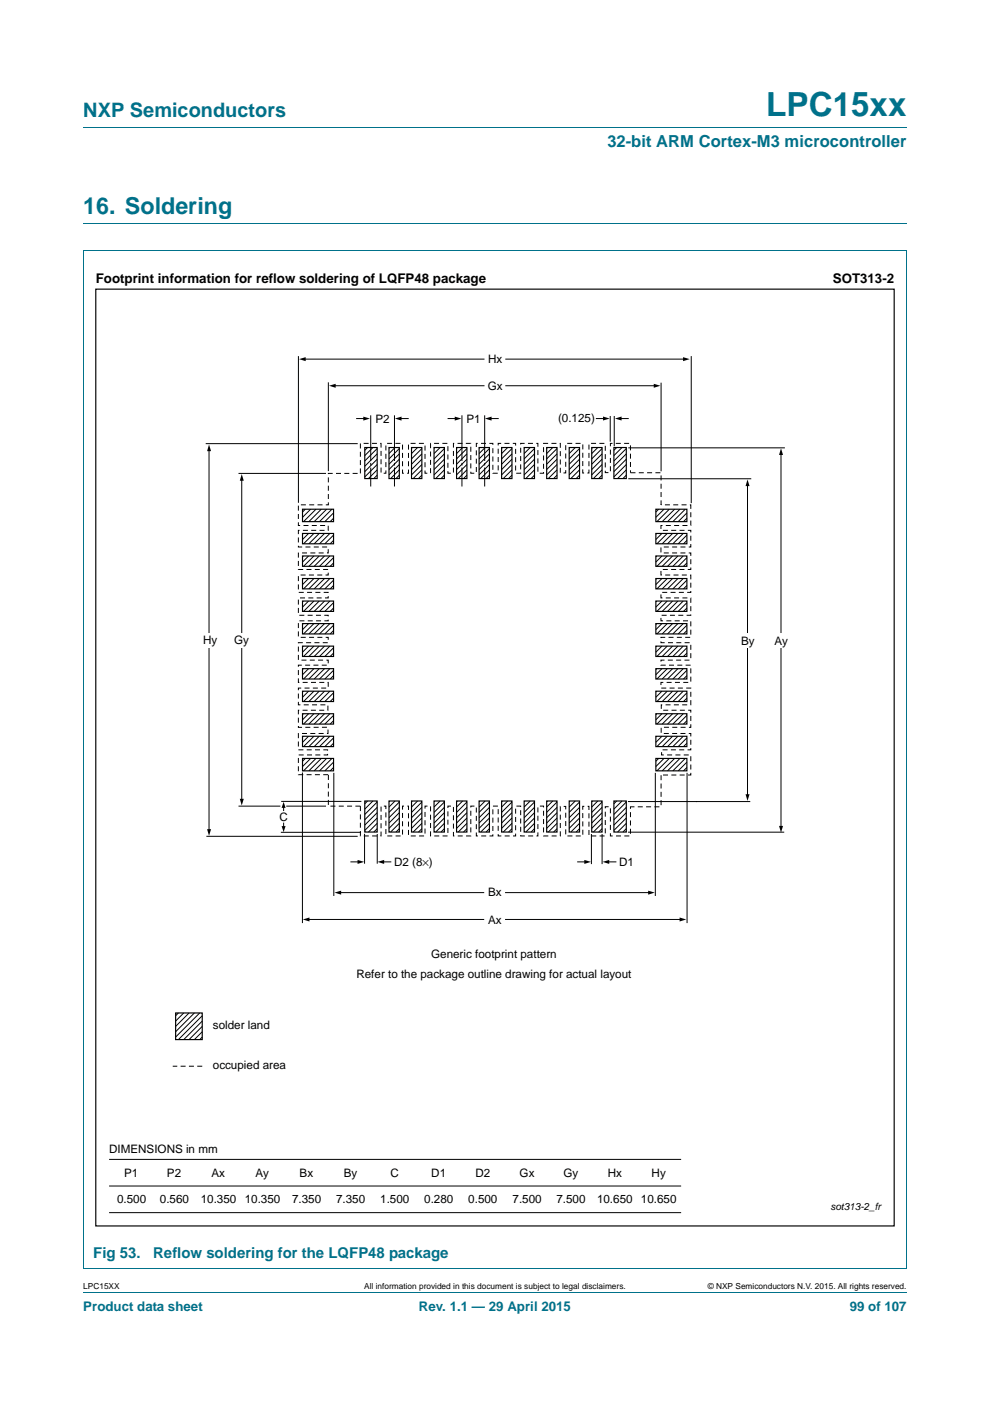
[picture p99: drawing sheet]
<svg xmlns="http://www.w3.org/2000/svg" width="210mm" height="297mm" viewBox="0 0 210 297" stroke-linecap="round" stroke-linejoin="round" font-family="sans-serif">
<defs><g id="words">
<text font-size="7" fill="#00718a" x="162.5" y="24.6">LPC15xx</text>
<text font-size="4.9" fill="#00718a" x="17.7" y="45.4">16. Soldering</text>
<text font-size="4.2" fill="#00718a" x="17.7" y="24.9">NXP Semiconductors</text>
<text font-size="3.5" fill="#00718a" x="128.8" y="31.1">32-bit ARM Cortex-M3 microcontroller</text>
<g font-size="3.2" fill="#00718a">
<text x="19.8" y="266.7">Fig 53.</text>
<text x="32.5" y="266.7">Reflow soldering for the LQFP48 package</text>
</g>
<g font-size="2.8">
<text x="20.3" y="60">Footprint information for reflow soldering of LQFP48 package</text>
<text x="176.6" y="60">SOT313-2</text>
</g>
<g font-size="2.8" fill="#00718a">
<text x="17.7" y="277.9">Product data sheet</text>
<text x="88.9" y="277.9">Rev. 1.1 — 29 April 2015</text>
<text x="180.2" y="277.9">99 of 107</text>
</g>
<g font-size="2.5">
<text x="103.5" y="77">Hx</text>
<text x="103.4" y="82.6">Gx</text>
<text x="79.6" y="89.7">P2</text>
<text x="98.9" y="89.7">P1</text>
<text x="118.4" y="89.6">(0.125)</text>
<text x="43.1" y="136.6">Hy</text>
<text x="49.7" y="136.6">Gy</text>
<text x="157.2" y="136.6">By</text>
<text x="164.3" y="136.6">Ay</text>
<text x="59.3" y="174.1">C</text>
<text x="83.6" y="183.5">D2 (8×)</text>
<text x="131.3" y="183.5">D1</text>
<text x="103.5" y="190">Bx</text>
<text x="103.5" y="195.8">Ax</text>
<text x="91.5" y="203.1">Generic footprint pattern</text>
<text x="75.6" y="207.3">Refer to the package outline drawing for actual layout</text>
<text x="45.2" y="218.2">solder land</text>
<text x="45.2" y="226.6">occupied area</text>
<text x="23.1" y="244.4">DIMENSIONS in mm</text>
<text x="26.3" y="249.5">P1</text>
<text x="35.4" y="249.5">P2</text>
<text x="44.8" y="249.5">Ax</text>
<text x="54.2" y="249.5">Ay</text>
<text x="63.6" y="249.5">Bx</text>
<text x="72.9" y="249.5">By</text>
<text x="82.8" y="249.5">C</text>
<text x="91.5" y="249.5">D1</text>
<text x="100.8" y="249.5">D2</text>
<text x="110.2" y="249.5">Gx</text>
<text x="119.5" y="249.5">Gy</text>
<text x="128.9" y="249.5">Hx</text>
<text x="138.2" y="249.5">Hy</text>
<text x="24.8" y="255.1">0.500</text>
<text x="33.9" y="255.1">0.560</text>
<text x="42.6" y="255.1">10.350</text>
<text x="51.9" y="255.1">10.350</text>
<text x="62" y="255.1">7.350</text>
<text x="71.3" y="255.1">7.350</text>
<text x="80.6" y="255.1">1.500</text>
<text x="90" y="255.1">0.280</text>
<text x="99.3" y="255.1">0.500</text>
<text x="108.7" y="255.1">7.500</text>
<text x="118" y="255.1">7.500</text>
<text x="126.6" y="255.1">10.650</text>
<text x="135.9" y="255.1">10.650</text>
</g>
<text font-size="2.1" x="176.1" y="256.6">sot313-2_fr</text>
<g font-size="1.8">
<text x="17.7" y="273.3">LPC15XX</text>
<text x="77.2" y="273.3">All information provided in this document is subject to legal disclaimers.</text>
<text x="150.1" y="273.3">© NXP Semiconductors N.V. 2015. All rights reserved.</text>
</g>
</g></defs>
<path d="M17.7 27h174.6M17.6 53.1h174.7M17.7 47.4h174.6M17.7 53.1v215.7M192.3 53.1v215.7M17.6 268.9h174.7M17.7 273.9h174.6" fill="none" stroke="#00718a" stroke-width=".21"/>
<g fill="none" stroke="#000" stroke-width=".21">
<path d="M63.3 75.5v31.1M64.6 76.1h38.1M107.3 76.1h37.9M146.6 75.5v31.2M43.6 94.1h32.3M44.3 95.4v38.7M69.6 81.1v18.8M70.9 81.8h31.8M75.6 88.7h1.7M78 94.9l-.6 .6M78.6 88.1v9.6M78.6 99.1v4"/>
<path d="M78.6 98.1v.6M79.1 94.9l-1.7 1.7M80 95.1l-2.6 2.6M80 96.2l-2.6 2.7M80 97.4l-2.6 2.6M80 98.5l-2.6 2.6M80 99.6l-1.8 1.9M82.7 94.9l-.2 .1M83.7 88.1v9.6M83.7 99.1v4M83.7 98.1v.6M83.8 94.9l-1.3 1.3"/>
<path d="M84.7 95.1l-2.2 2.2M84.7 96.2l-2.2 2.2M84.7 97.4l-2.2 2.2M84.7 98.5l-2.2 2.2M84.7 99.6l-1.8 1.9M84.9 88.7h1.7M87.4 94.9l-.1 .1M88.6 94.9l-1.3 1.3M89.5 95.1l-2.2 2.2M89.5 96.2l-2.2 2.2M89.5 97.4l-2.2 2.2M89.5 98.5l-2.2 2.2"/>
<path d="M89.5 99.6l-1.9 1.9M92.2 94.9l-.1 .1M93.3 94.9l-1.2 1.3M94.3 95.1l-2.2 2.2M94.3 96.2l-2.2 2.2M94.3 97.4l-2.2 2.2M94.3 98.5l-2.2 2.2M94.3 99.6l-1.9 1.9M95 88.7h1.7M97 94.9l-.2 .1M98 88.1v9.6M98 98.1v.6"/>
<path d="M98 99.1v4M98.1 94.9l-1.3 1.3M99 95.1l-2.2 2.2M99 96.2l-2.2 2.2M99 97.4l-2.2 2.2M99 98.5l-2.2 2.2M99 99.6l-1.8 1.9M101.8 94.9l-.2 .1M102.8 88.1v9.6M102.8 98.1v.6M102.8 99.1v4M102.9 94.9l-1.3 1.3"/>
<path d="M103.8 95.1l-2.2 2.2M103.8 96.2l-2.2 2.2M103.8 97.4l-2.2 2.2M103.8 98.5l-2.2 2.2M103.8 99.6l-1.8 1.9M104 88.7h1.7M106.6 94.9l-.2 .1M107.3 81.8h31.6M107.7 94.9l-1.3 1.3M108.6 95.1l-2.2 2.2M108.6 96.2l-2.2 2.2M108.6 97.4l-2.2 2.2"/>
<path d="M108.6 98.5l-2.2 2.2M108.6 99.6l-1.9 1.9M111.3 94.9l-.1 .1M112.5 94.9l-1.3 1.3M113.4 99.6l-1.9 1.9M113.4 95.1l-2.2 2.2M113.4 96.2l-2.2 2.2M113.4 97.4l-2.2 2.2M113.4 98.5l-2.2 2.2M116.1 94.9l-.1 .1M117.2 94.9l-1.2 1.3M118.1 99.6l-1.8 1.9"/>
<path d="M118.1 95.1l-2.1 2.2M118.1 96.2l-2.1 2.2M118.1 97.4l-2.1 2.2M118.1 98.5l-2.1 2.2M120.9 94.9l-.2 .1M122 94.9l-1.3 1.3M122.9 99.6l-1.8 1.9M122.9 95.1l-2.2 2.2M122.9 96.2l-2.2 2.2M122.9 97.4l-2.2 2.2M122.9 98.5l-2.2 2.2M125.7 94.9l-.2 .1"/>
<path d="M126.5 88.7h1.7M126.8 94.9l-1.3 1.3M127.7 95.1l-2.2 2.2M127.7 96.2l-2.2 2.2M127.7 97.4l-2.2 2.2M127.7 98.5l-2.2 2.2M127.7 99.6l-1.8 1.9M129.4 88.2v5.4M130.3 88.2v6.4M130.8 94.9l-.6 .6M131.6 88.7h1.7M131.9 94.9l-1.7 1.7"/>
<path d="M132.8 95.1l-2.6 2.6M132.8 96.2l-2.6 2.7M132.8 97.4l-2.6 2.6M132.8 98.5l-2.6 2.6M132.8 99.6l-1.8 1.9M133.3 95h33.2M140.2 81.1v18.8M165.7 96.2v37.9M50.6 100.4h18.5M51.3 101.6v32.5M64.3 117.9l-.1 .1M64.3 113.1l-.1 .2"/>
<path d="M64.8 108l-.6 .6M65.4 117.9l-1.2 1.3M65.4 113.1l-1.2 1.3M65.9 108l-1.7 1.7M66.6 117.9l-2.2 2.2M66.6 113.1l-2.2 2.2M67 108l-2.6 2.6M67.7 117.9l-2.2 2.2M67.7 113.1l-2.2 2.2M68.1 108l-2.6 2.6M68.8 117.9l-2.2 2.2M68.8 113.1l-2.2 2.2"/>
<path d="M69.3 108l-2.7 2.6M70 117.9l-2.2 2.2M70 113.1l-2.2 2.2M70.4 108l-2.6 2.6M70.7 108.7l-1.8 1.9M70.7 109.9l-.7 .7M70.7 118.2l-1.8 1.9M70.7 119.4l-.7 .7M70.7 113.5l-1.8 1.8M70.7 114.6l-.7 .7M80 100.7l-.7 .8M84.7 100.7l-.7 .8"/>
<path d="M89.5 100.7l-.7 .8M94.3 100.7l-.8 .8M99 100.7l-.7 .8M103.8 100.7l-.7 .8M108.6 100.7l-.7 .8M113.4 100.7l-.8 .8M118.1 100.7l-.7 .8M122.9 100.7l-.7 .8M127.7 100.7l-.7 .8M132.8 100.7l-.7 .8M133.3 101.5h26M139.3 117.9l-.2 .1"/>
<path d="M139.3 113.1l-.2 .2M139.7 108l-.6 .6M140.4 117.9l-1.3 1.3M140.4 113.1l-1.3 1.3M140.8 108l-1.7 1.7M141.5 117.9l-2.2 2.2M141.5 113.1l-2.2 2.2M142 108l-2.7 2.6M142.7 117.9l-2.2 2.2M142.7 113.1l-2.2 2.2M143.1 108l-2.6 2.6M143.8 117.9l-2.2 2.2"/>
<path d="M143.8 113.1l-2.2 2.2M144.2 108l-2.6 2.6M144.9 117.9l-2.2 2.2M144.9 113.1l-2.2 2.2M145.3 108l-2.6 2.6M145.7 108.7l-1.9 1.9M145.7 109.9l-.7 .7M145.7 118.2l-1.9 1.9M145.7 119.4l-.7 .7M145.7 113.5l-1.9 1.8M145.7 114.6l-.7 .7M158.5 102.8v31.3"/>
<path d="M44.3 137.5v38.6M51.3 137.5v32.1M64.3 132.2l-.1 .2M64.3 137l-.1 .1M64.3 127.4l-.1 .2M64.3 122.7l-.1 .1M65.4 132.2l-1.2 1.3M65.4 137l-1.2 1.3M65.4 127.4l-1.2 1.3M65.4 122.7l-1.2 1.2M66.6 132.2l-2.2 2.2M66.6 137l-2.2 2.2"/>
<path d="M66.6 127.4l-2.2 2.2M66.6 122.7l-2.2 2.2M67.7 132.2l-2.2 2.2M67.7 137l-2.2 2.2M67.7 127.4l-2.2 2.2M67.7 122.7l-2.2 2.2M68.8 132.2l-2.2 2.2M68.8 137l-2.2 2.2M68.8 127.4l-2.2 2.2M68.8 122.7l-2.2 2.2M70 132.2l-2.2 2.2M70 137l-2.2 2.2"/>
<path d="M70 127.4l-2.2 2.2M70 122.7l-2.2 2.2M70.7 132.6l-1.8 1.8M70.7 133.7l-.7 .7M70.7 137.3l-1.8 1.9M70.7 138.5l-.7 .7M70.7 127.8l-1.8 1.8M70.7 128.9l-.7 .7M70.7 123l-1.8 1.9M70.7 124.1l-.7 .8M139.3 132.2l-.2 .2M139.3 137l-.2 .1"/>
<path d="M139.3 127.4l-.2 .2M139.3 122.7l-.2 .1M140.4 132.2l-1.3 1.3M140.4 137l-1.3 1.3M140.4 127.4l-1.3 1.3M140.4 122.7l-1.3 1.2M141.5 132.2l-2.2 2.2M141.5 137l-2.2 2.2M141.5 127.4l-2.2 2.2M141.5 122.7l-2.2 2.2M142.7 132.2l-2.2 2.2M142.7 137l-2.2 2.2"/>
<path d="M142.7 127.4l-2.2 2.2M142.7 122.7l-2.2 2.2M143.8 132.2l-2.2 2.2M143.8 137l-2.2 2.2M143.8 127.4l-2.2 2.2M143.8 122.7l-2.2 2.2M144.9 132.2l-2.2 2.2M144.9 137l-2.2 2.2M144.9 127.4l-2.2 2.2M144.9 122.7l-2.2 2.2M145.7 132.6l-1.9 1.8M145.7 133.7l-.7 .7"/>
<path d="M145.7 137.3l-1.9 1.9M145.7 138.5l-.7 .7M145.7 127.8l-1.9 1.8M145.7 128.9l-.7 .7M145.7 123l-1.9 1.9M145.7 124.1l-.7 .8M158.5 137.5v31.2M165.7 137.5v37.9M64.3 151.3l-.1 .2M64.3 141.8l-.1 .1M64.3 146.5l-.1 .2M64.3 156.1l-.1 .2"/>
<path d="M65.4 151.3l-1.2 1.3M65.4 141.8l-1.2 1.3M65.4 146.5l-1.2 1.3M65.4 156.1l-1.2 1.3M66.6 151.3l-2.2 2.2M66.6 141.8l-2.2 2.2M66.6 146.5l-2.2 2.2M66.6 156.1l-2.2 2.2M67.7 151.3l-2.2 2.2M67.7 141.8l-2.2 2.2M67.7 146.5l-2.2 2.2M67.7 156.1l-2.2 2.2"/>
<path d="M68.8 151.3l-2.2 2.2M68.8 141.8l-2.2 2.2M68.8 146.5l-2.2 2.2M68.8 156.1l-2.2 2.2M70 151.3l-2.2 2.2M70 141.8l-2.2 2.2M70 146.5l-2.2 2.2M70 156.1l-2.2 2.2M70.7 151.7l-1.8 1.8M70.7 152.8l-.7 .7M70.7 142.1l-1.8 1.9M70.7 143.2l-.7 .8"/>
<path d="M70.7 146.9l-1.8 1.8M70.7 148l-.7 .7M70.7 156.5l-1.8 1.8M70.7 157.6l-.7 .7M139.3 151.3l-.2 .2M139.3 141.8l-.2 .1M139.3 146.5l-.2 .2M139.3 156.1l-.2 .2M140.4 151.3l-1.3 1.3M140.4 141.8l-1.3 1.3M140.4 146.5l-1.3 1.3M140.4 156.1l-1.3 1.3"/>
<path d="M141.5 151.3l-2.2 2.2M141.5 141.8l-2.2 2.2M141.5 146.5l-2.2 2.2M141.5 156.1l-2.2 2.2M142.7 151.3l-2.2 2.2M142.7 141.8l-2.2 2.2M142.7 146.5l-2.2 2.2M142.7 156.1l-2.2 2.2M143.8 151.3l-2.2 2.2M143.8 141.8l-2.2 2.2M143.8 146.5l-2.2 2.2M143.8 156.1l-2.2 2.2"/>
<path d="M144.9 151.3l-2.2 2.2M144.9 141.8l-2.2 2.2M144.9 146.5l-2.2 2.2M144.9 156.1l-2.2 2.2M145.7 151.7l-1.9 1.8M145.7 152.8l-.7 .7M145.7 142.1l-1.9 1.9M145.7 143.2l-.7 .8M145.7 146.9l-1.9 1.8M145.7 148l-.7 .7M145.7 156.5l-1.9 1.8M145.7 157.6l-.7 .7"/>
<path d="M43.8 177.3h32.1M50.6 170.9h8.9M59.6 176.5h17M59.6 169.9h17M60.2 171.1v.8M60.2 174.5v.9M60.7 170.9h8.4M64.1 163.8v31.9M64.8 160.8l-.6 .6M65.9 160.8l-1.7 1.7M67 160.8l-2.6 2.6M68.1 160.8l-2.6 2.6"/>
<path d="M69.3 160.8l-2.7 2.6M70.4 160.8l-2.6 2.6M70.7 161.6l-1.8 1.8M70.7 162.7l-.7 .7M70.8 163.9v26.1M77.3 176.8v6.3M78 169.8l-.6 .6M79.1 169.8l-1.7 1.8M80 170l-2.6 2.7M80 171.2l-2.6 2.6M80 172.3l-2.6 2.6M80 173.4l-2.6 2.7"/>
<path d="M80 174.6l-1.8 1.8M80 175.7l-.7 .7M80 176.8v6.3M82.7 169.8l-.2 .2M83.8 169.8l-1.3 1.3M84.7 175.7l-.7 .7M84.7 170l-2.2 2.2M84.7 171.2l-2.2 2.2M84.7 172.3l-2.2 2.2M84.7 173.4l-2.2 2.2M84.7 174.6l-1.8 1.8M87.4 169.8l-.1 .2"/>
<path d="M88.6 169.8l-1.3 1.3M89.5 175.7l-.7 .7M89.5 170l-2.2 2.2M89.5 171.2l-2.2 2.2M89.5 172.3l-2.2 2.2M89.5 173.4l-2.2 2.2M89.5 174.6l-1.9 1.8M92.2 169.8l-.1 .2M93.3 169.8l-1.2 1.3M94.3 175.7l-.8 .7M94.3 170l-2.2 2.2M94.3 171.2l-2.2 2.2"/>
<path d="M94.3 172.3l-2.2 2.2M94.3 173.4l-2.2 2.2M94.3 174.6l-1.9 1.8M97 169.8l-.2 .2M98.1 169.8l-1.3 1.3M99 175.7l-.7 .7M99 170l-2.2 2.2M99 171.2l-2.2 2.2M99 172.3l-2.2 2.2M99 173.4l-2.2 2.2M99 174.6l-1.8 1.8M101.8 169.8l-.2 .2"/>
<path d="M102.9 169.8l-1.3 1.3M103.8 175.7l-.7 .7M103.8 170l-2.2 2.2M103.8 171.2l-2.2 2.2M103.8 172.3l-2.2 2.2M103.8 173.4l-2.2 2.2M103.8 174.6l-1.8 1.8M106.6 169.8l-.2 .2M107.7 169.8l-1.3 1.3M108.6 175.7l-.7 .7M108.6 170l-2.2 2.2M108.6 171.2l-2.2 2.2"/>
<path d="M108.6 172.3l-2.2 2.2M108.6 173.4l-2.2 2.2M108.6 174.6l-1.9 1.8M111.3 169.8l-.1 .2M112.5 169.8l-1.3 1.3M113.4 175.7l-.8 .7M113.4 174.6l-1.9 1.8M113.4 170l-2.2 2.2M113.4 171.2l-2.2 2.2M113.4 172.3l-2.2 2.2M113.4 173.4l-2.2 2.2M116.1 169.8l-.1 .2"/>
<path d="M117.2 169.8l-1.2 1.3M118.1 175.7l-.7 .7M118.1 174.6l-1.8 1.8M118.1 170l-2.1 2.2M118.1 171.2l-2.1 2.2M118.1 172.3l-2.1 2.2M118.1 173.4l-2.1 2.2M120.9 169.8l-.2 .2M122 169.8l-1.3 1.3M122.9 175.7l-.7 .7M122.9 174.6l-1.8 1.8M122.9 170l-2.2 2.2"/>
<path d="M122.9 171.2l-2.2 2.2M122.9 172.3l-2.2 2.2M122.9 173.4l-2.2 2.2M125.4 176.8v6.4M125.7 169.8l-.2 .2M126.8 169.8l-1.3 1.3M127.7 175.7l-.7 .7M127.7 170l-2.2 2.2M127.7 171.2l-2.2 2.2M127.7 172.3l-2.2 2.2M127.7 173.4l-2.2 2.2M127.7 174.6l-1.8 1.8"/>
<path d="M127.7 176.8v6.4M130.8 169.8l-.6 .6M131.9 169.8l-1.7 1.8M132.8 175.7l-.7 .7M132.8 170l-2.6 2.7M132.8 171.2l-2.6 2.6M132.8 172.3l-2.6 2.6M132.8 173.4l-2.6 2.7M132.8 174.6l-1.8 1.8M133.2 176.4h33.1M133.2 169.9h25.9M139 163.9v26.1"/>
<path d="M139.7 160.8l-.6 .6M140.8 160.8l-1.7 1.7M142 160.8l-2.7 2.6M143.1 160.8l-2.6 2.6M144.2 160.8l-2.6 2.6M145.3 160.8l-2.6 2.6M145.7 161.6l-1.9 1.8M145.7 162.7l-.7 .7M145.7 163.9v31.8M147.6 169.9h.1M65.4 194.9h37.2M72.1 189.3h30.5"/>
<path d="M74.4 182.7h1.7M81.2 182.7h1.7M107.2 194.9h37.2M107.2 189.3h30.6M122.5 182.7h1.7M128.9 182.7h1.7M37.8 214.8l-.5 .6M39 214.8l-1.7 1.7M40.1 214.8l-2.8 2.8M41.2 214.8l-3.9 3.9M42.4 214.8l-5.1 5.1M42.9 215.4l-5.1 5"/>
<path d="M42.9 216.5l-3.9 3.9M42.9 217.6l-2.8 2.8M42.9 218.7l-1.7 1.7M42.9 219.9l-.5 .5M23.1 257.1h121.4M23.1 251.5h121.4M23.1 245.8h121.4"/>
</g>
<g fill="#000">
<path d="M63.4 76.1l1.4-.4v.9zM144.9 75.7l1.4 .4-1.4 .5zM44.3 94.2l.5 1.5h-.9zM69.8 81.8l1.4-.4v.8zM77.1 88.3l1.4 .4-1.4 .5zM83.8 88.7l1.4-.4v.9zM96.5 88.3l1.4 .4-1.4 .5zM102.9 88.7l1.4-.4v.9zM127.9 88.3l1.4 .4-1.4 .5zM130.4 88.7l1.4-.4v.9zM138.7 81.4l1.4 .4-1.4 .4zM165.7 95.1l.4 1.4h-.9z"/>
<path d="M51.3 100.5l.4 1.4h-.8zM158.5 101.7l.5 1.4h-.9zM43.9 175.8h.9l-.5 1.4zM50.9 169.4h.8l-.4 1.4zM59.7 175.1h.9l-.4 1.3zM60.2 170l.4 1.3h-.9zM158.1 168.4h.9l-.5 1.4zM165.2 175.1h.9l-.4 1.4zM64.2 194.9l1.4-.4v.9zM70.9 189.3l1.5-.5v.9zM75.8 182.3l1.5 .4-1.5 .5zM80.1 182.7l1.4-.4v.9z"/>
<path d="M123.9 182.3l1.4 .4-1.4 .5zM127.8 182.7l1.4-.4v.9zM137.5 188.8l1.4 .5-1.4 .4zM144.1 194.5l1.5 .4-1.5 .5z"/>
</g>
<g fill="none" stroke="#000" stroke-width=".25">
<path d="M20.3 61.3h169.4v198.6h-169.4zM77.4 94.9h2.6v6.6h-2.6zM82.5 94.9h2.2v6.6h-2.2zM87.3 94.9h2.2v6.6h-2.2zM92.1 94.9h2.2v6.6h-2.2zM96.8 94.9h2.2v6.6h-2.2zM101.6 94.9h2.2v6.6h-2.2zM106.4 94.9h2.2v6.6h-2.2zM111.2 94.9h2.2v6.6h-2.2zM116 94.9h2.1v6.6h-2.1zM120.7 94.9h2.2v6.6h-2.2zM125.5 94.9h2.2v6.6h-2.2z"/>
<path d="M130.2 94.9h2.6v6.6h-2.6zM64.2 117.9h6.5v2.2h-6.5zM64.2 113.1h6.5v2.2h-6.5zM64.2 108h6.5v2.6h-6.5zM139.1 117.9h6.6v2.2h-6.6zM139.1 113.1h6.6v2.2h-6.6zM139.1 108h6.6v2.6h-6.6zM64.2 132.2h6.5v2.2h-6.5zM64.2 137h6.5v2.2h-6.5zM64.2 127.4h6.5v2.2h-6.5zM64.2 122.7h6.5v2.2h-6.5zM139.1 132.2h6.6v2.2h-6.6z"/>
<path d="M139.1 137h6.6v2.2h-6.6zM139.1 127.4h6.6v2.2h-6.6zM139.1 122.7h6.6v2.2h-6.6zM64.2 151.3h6.5v2.2h-6.5zM64.2 141.8h6.5v2.2h-6.5zM64.2 146.5h6.5v2.2h-6.5zM64.2 156.1h6.5v2.2h-6.5zM139.1 151.3h6.6v2.2h-6.6zM139.1 141.8h6.6v2.2h-6.6zM139.1 146.5h6.6v2.2h-6.6zM139.1 156.1h6.6v2.2h-6.6zM64.2 160.8h6.5v2.6h-6.5z"/>
<path d="M77.4 169.8h2.6v6.6h-2.6zM82.5 169.8h2.2v6.6h-2.2zM87.3 169.8h2.2v6.6h-2.2zM92.1 169.8h2.2v6.6h-2.2zM96.8 169.8h2.2v6.6h-2.2zM101.6 169.8h2.2v6.6h-2.2zM106.4 169.8h2.2v6.6h-2.2zM111.2 169.8h2.2v6.6h-2.2zM116 169.8h2.1v6.6h-2.1zM120.7 169.8h2.2v6.6h-2.2zM125.5 169.8h2.2v6.6h-2.2zM130.2 169.8h2.6v6.6h-2.6z"/>
<path d="M139.1 160.8h6.6v2.6h-6.6zM37.3 214.8h5.6v5.6h-5.6z"/>
</g>
<path d="M76.4 100.4v-6.4h4.4v6.3h1v-6.3h3.6v6.3h1.2v-6.3h3.5v6.3h1.2v-6.3h3.7v6.3h1.2v-6.3h3.7v6.3h1.1v-6.3h3.5v6.3h1.2v-6.3h3.7v6.3h1v-6.3h3.7v6.3h1.2v-6.3h3.5v6.3h1.2v-6.3h3.6v6.3h1.3v-6.3h3.5v6.2h1.1v-6.2h4.2v6.2M133.7 100.2h6.5v6.8h6.3v4.4h-6.3v1h6.3v3.6h-6.3v1.2h6.3v3.5h-6.3v1.2h6.3v3.7h-6.3v1.2h6.3v3.7h-6.3v1.1h6.3v3.5h-6.3v1.2h6.3v3.7h-6.3v1h6.3v3.7h-6.3v1.2h6.3v3.5h-6.2v1.2h6.2v3.6h-6.3v1.3h6.3v3.5h-6.2v1.1h6.2v4.2h-6.3M69.6 164.2h-6.3v-4.1h6.2v-1.1h-6.2v-3.5h6.3v-1.3h-6.3v-3.6h6.2v-1.2h-6.2v-3.5h6.3v-1.2h-6.3v-3.7h6.3v-1h-6.3v-3.7h6.3v-1.2h-6.3v-3.5h6.3v-1.1h-6.3v-3.7h6.3v-1.2h-6.3v-3.7h6.3v-1.2h-6.3v-3.5h6.3v-1.2h-6.3v-3.6h6.3v-1h-6.3v-4.4h6.3v-6.6h6.8M76.4 170.9h-6.8l.1-6.6M76.4 170.9v6.3h4.4v-6.3h1v6.3h3.6v-6.3h1.2v6.3h3.5v-6.3h1.2v6.3h3.7v-6.3h1.2v6.3h3.7v-6.3h1.1v6.3h3.5v-6.3h1.2v6.3h3.7v-6.3h1v6.3h3.7v-6.3h1.2v6.3h3.5v-6.2h1.2v6.2h3.6v-6.2h1.3v6.2h3.5v-6.2h1.1v6.2h4.2v-6.1M140.2 164.4v6.7h-6.5M42.9 226.1h-6.3" fill="none" stroke="#000" stroke-width=".21" stroke-dasharray="1.1 .7" stroke-linecap="butt"/>
<use href="#words"/>
</svg>
